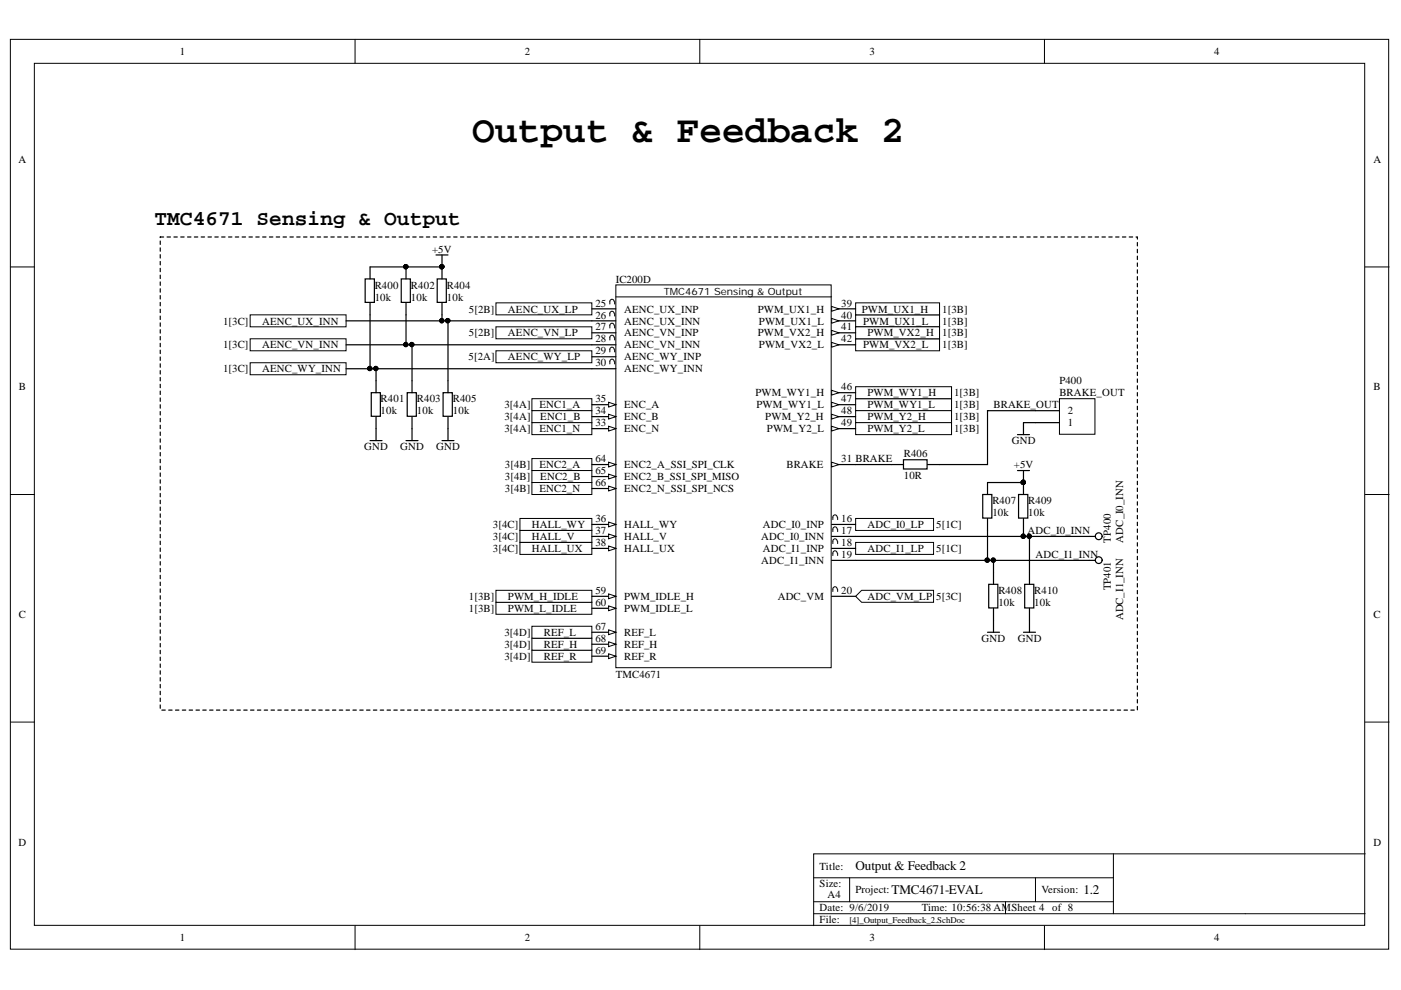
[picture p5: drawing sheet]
<svg xmlns="http://www.w3.org/2000/svg" width="297mm" height="210mm" viewBox="0 0 297 210" stroke-linecap="round" stroke-linejoin="round" font-family="sans-serif">
<defs><g id="words">
<text font-size="8" x="100.1" y="30.1">Output &amp; Feedback 2</text>
<text font-size="4.5" x="32.7" y="47.7">TMC4671 Sensing &amp; Output</text>
<g font-size="2.8">
<text x="181.4" y="184.5">Output &amp; Feedback 2</text>
<text x="189" y="189.6">TMC4671-EVAL</text>
<text x="229.7" y="189.6">1.2</text>
</g>
<g font-size="2.3">
<text x="38.2" y="11.7">1</text>
<text x="111.2" y="11.7">2</text>
<text x="184.3" y="11.7">3</text>
<text x="257.4" y="11.7">4</text>
<text x="3.9" y="34.5">A</text>
<text x="291.2" y="34.5">A</text>
<text x="91.6" y="53.6">+5V</text>
<text x="130.5" y="59.9">IC200D</text>
<text x="79.4" y="63.7">10k</text>
<text x="79.4" y="61.2">R400</text>
<text x="87.1" y="63.7">10k</text>
<text x="87.1" y="61.2">R402</text>
<text x="94.8" y="63.7">10k</text>
<text x="94.8" y="61.2">R404</text>
<text x="126.2" y="65">25</text>
<text x="178.3" y="65">39</text>
<text x="47.3" y="68.8">1[3C]</text>
<text x="55.6" y="68.8">AENC_UX_INN</text>
<text x="99.4" y="71.3">5[2B]</text>
<text x="99.4" y="66.3">5[2B]</text>
<text x="107.7" y="71.3">AENC_VN_LP</text>
<text x="107.7" y="66.3">AENC_UX_LP</text>
<text x="126.2" y="67.5">26</text>
<text x="126.2" y="70.1">27</text>
<text x="132.3" y="66.3">AENC_UX_INP</text>
<text x="132.3" y="68.8">AENC_UX_INN</text>
<text x="132.3" y="71.3">AENC_VN_INP</text>
<text x="160.7" y="66.3">PWM_UX1_H</text>
<text x="160.7" y="71.3">PWM_VX2_H</text>
<text x="160.9" y="68.8">PWM_UX1_L</text>
<text x="178.3" y="67.5">40</text>
<text x="178.3" y="70.1">41</text>
<text x="182.7" y="66.3">PWM_UX1_H</text>
<text x="183" y="68.8">PWM_UX1_L</text>
<text x="183.9" y="71.3">PWM_VX2_H</text>
<text x="199.7" y="68.8">1[3B]</text>
<text x="199.7" y="66.3">1[3B]</text>
<text x="199.7" y="71.3">1[3B]</text>
<text x="47.3" y="73.9">1[3C]</text>
<text x="55.6" y="73.9">AENC_VN_INN</text>
<text x="99.3" y="76.4">5[2A]</text>
<text x="107.7" y="76.4">AENC_WY_LP</text>
<text x="126.2" y="72.6">28</text>
<text x="126.2" y="75.1">29</text>
<text x="126.2" y="77.7">30</text>
<text x="132.3" y="73.9">AENC_VN_INN</text>
<text x="132.3" y="76.4">AENC_WY_INP</text>
<text x="160.9" y="73.9">PWM_VX2_L</text>
<text x="178.3" y="72.6">42</text>
<text x="183" y="73.9">PWM_VX2_L</text>
<text x="199.7" y="73.9">1[3B]</text>
<text x="4" y="82.8">B</text>
<text x="47.3" y="78.9">1[3C]</text>
<text x="55.6" y="78.9">AENC_WY_INN</text>
<text x="132.3" y="78.9">AENC_WY_INN</text>
<text x="178.3" y="82.8">46</text>
<text x="224.6" y="81.5">P400</text>
<text x="291.2" y="82.8">B</text>
<text x="80.7" y="87.8">10k</text>
<text x="80.7" y="85.3">R401</text>
<text x="88.4" y="87.8">10k</text>
<text x="88.4" y="85.3">R403</text>
<text x="96" y="87.8">10k</text>
<text x="96" y="85.3">R405</text>
<text x="106.9" y="86.6">3[4A]</text>
<text x="106.9" y="89.1">3[4A]</text>
<text x="114.4" y="86.6">ENC1_A</text>
<text x="114.5" y="89.1">ENC1_B</text>
<text x="126.2" y="87.8">34</text>
<text x="126.2" y="85.3">35</text>
<text x="132.3" y="89.1">ENC_B</text>
<text x="132.3" y="86.6">ENC_A</text>
<text x="160.1" y="84">PWM_WY1_H</text>
<text x="160.4" y="86.6">PWM_WY1_L</text>
<text x="162.3" y="89.1">PWM_Y2_H</text>
<text x="178.3" y="85.3">47</text>
<text x="178.3" y="87.8">48</text>
<text x="183.9" y="86.6">PWM_WY1_L</text>
<text x="183.9" y="89.1">PWM_Y2_H</text>
<text x="183.9" y="84">PWM_WY1_H</text>
<text x="202.3" y="86.6">1[3B]</text>
<text x="202.3" y="89.1">1[3B]</text>
<text x="202.3" y="84">1[3B]</text>
<text x="210.7" y="86.6">BRAKE_OUT</text>
<text x="224.6" y="84">BRAKE_OUT</text>
<text x="226.4" y="87.8">2</text>
<text x="77.2" y="95.4">GND</text>
<text x="84.9" y="95.4">GND</text>
<text x="92.5" y="95.4">GND</text>
<text x="106.9" y="91.6">3[4A]</text>
<text x="114.4" y="91.6">ENC1_N</text>
<text x="126.2" y="90.4">33</text>
<text x="132.3" y="91.6">ENC_N</text>
<text x="162.6" y="91.6">PWM_Y2_L</text>
<text x="178.3" y="90.4">49</text>
<text x="183.9" y="91.6">PWM_Y2_L</text>
<text x="202.3" y="91.6">1[3B]</text>
<text x="214.5" y="94.2">GND</text>
<text x="226.4" y="90.4">1</text>
<text x="107" y="99.2">3[4B]</text>
<text x="107" y="101.8">3[4B]</text>
<text x="114.4" y="99.2">ENC2_A</text>
<text x="114.5" y="101.8">ENC2_B</text>
<text x="126.2" y="98">64</text>
<text x="126.2" y="100.5">65</text>
<text x="132.3" y="99.2">ENC2_A_SSI_SPI_CLK</text>
<text x="132.3" y="101.8">ENC2_B_SSI_SPI_MISO</text>
<text x="166.7" y="99.2">BRAKE</text>
<text x="178.3" y="98">31 BRAKE</text>
<text x="191.6" y="101.5">10R</text>
<text x="191.6" y="97">R406</text>
<text x="215" y="99.2">+5V</text>
<text x="107" y="104.4">3[4B]</text>
<text x="114.4" y="104.4">ENC2_N</text>
<text x="126.2" y="103">66</text>
<text x="132.3" y="104.4">ENC2_N_SSI_SPI_NCS</text>
<text x="210.4" y="106.9">R407</text>
<text x="218" y="106.9">R409</text>
<text x="104.5" y="112">3[4C]</text>
<text x="112.8" y="112">HALL_WY</text>
<text x="126.2" y="110.7">36</text>
<text x="126.2" y="113.3">37</text>
<text x="132.3" y="112">HALL_WY</text>
<text x="161.8" y="112">ADC_I0_INP</text>
<text x="178.3" y="110.7">16</text>
<text x="178.3" y="113.3">17</text>
<text x="183.9" y="112">ADC_I0_LP</text>
<text x="198.5" y="112">5[1C]</text>
<text x="210.4" y="109.5">10k</text>
<text x="217.8" y="113.3">ADC_I0_INN</text>
<text x="218" y="109.5">10k</text>
<text x="104.5" y="114.5">3[4C]</text>
<text x="104.5" y="117.1">3[4C]</text>
<text x="112.8" y="114.5">HALL_V</text>
<text x="112.8" y="117.1">HALL_UX</text>
<text x="126.2" y="115.8">38</text>
<text x="132.3" y="114.5">HALL_V</text>
<text x="132.3" y="117.1">HALL_UX</text>
<text x="161.4" y="114.5">ADC_I0_INN</text>
<text x="161.4" y="119.6">ADC_I1_INN</text>
<text x="161.8" y="117.1">ADC_I1_INP</text>
<text x="178.3" y="115.8">18</text>
<text x="178.3" y="118.3">19</text>
<text x="183.9" y="117.1">ADC_I1_LP</text>
<text x="198.5" y="117.1">5[1C]</text>
<text x="219.5" y="118.3">ADC_I1_INN</text>
<text x="235.5" y="115" transform="rotate(-90 235.5 115)">TP400</text>
<text x="238.1" y="115" transform="rotate(-90 238.1 115)">ADC_I0_INN</text>
<text x="126.2" y="125.9">59</text>
<text x="178.3" y="125.9">20</text>
<text x="211.7" y="125.9">R408</text>
<text x="219.3" y="125.9">R410</text>
<text x="235.5" y="125.2" transform="rotate(-90 235.5 125.2)">TP401</text>
<text x="4" y="131">C</text>
<text x="99.4" y="129.8">1[3B]</text>
<text x="99.4" y="127.2">1[3B]</text>
<text x="107.7" y="129.8">PWM_L_IDLE</text>
<text x="107.7" y="127.2">PWM_H_IDLE</text>
<text x="126.2" y="128.5">60</text>
<text x="132.3" y="127.2">PWM_IDLE_H</text>
<text x="132.3" y="129.8">PWM_IDLE_L</text>
<text x="164.9" y="127.2">ADC_VM</text>
<text x="183.9" y="127.2">ADC_VM_LP</text>
<text x="198.5" y="127.2">5[3C]</text>
<text x="211.7" y="128.5">10k</text>
<text x="219.3" y="128.5">10k</text>
<text x="238.1" y="131.5" transform="rotate(-90 238.1 131.5)">ADC_I1_INN</text>
<text x="291.2" y="131">C</text>
<text x="106.9" y="137.4">3[4D]</text>
<text x="106.9" y="134.8">3[4D]</text>
<text x="115.3" y="137.4">REF_H</text>
<text x="115.3" y="134.8">REF_L</text>
<text x="126.2" y="133.6">67</text>
<text x="126.2" y="136.1">68</text>
<text x="132.3" y="134.8">REF_L</text>
<text x="132.3" y="137.4">REF_H</text>
<text x="208.1" y="136.1">GND</text>
<text x="215.8" y="136.1">GND</text>
<text x="106.9" y="139.9">3[4D]</text>
<text x="115.3" y="139.9">REF_R</text>
<text x="126.2" y="138.6">69</text>
<text x="130.5" y="143.7">TMC4671</text>
<text x="132.3" y="139.9">REF_R</text>
<text x="3.9" y="179.3">D</text>
<text x="291.2" y="179.3">D</text>
<text x="173.8" y="184.4">Title:</text>
<text x="173.8" y="188.2">Size:</text>
<text x="175.5" y="190.4">A4</text>
<text x="181.4" y="189.4">Project:</text>
<text x="220.8" y="189.4">Version:</text>
<text x="173.8" y="193.2">Date: 9/6/2019</text>
<text x="173.8" y="195.8">File:</text>
<text x="195.4" y="193.2">Time: 10:56:38 AMSheet 4</text>
<text x="223.1" y="193.2">of 8</text>
<text x="38.2" y="199.6">1</text>
<text x="111.2" y="199.6">2</text>
<text x="184.3" y="199.6">3</text>
<text x="257.4" y="199.6">4</text>
</g>
<text font-size="2.1" x="140.8" y="62.5">TMC4671 Sensing &amp; Output</text>
<text font-size="1.9" x="180.1" y="195.6">[4]_Output_Feedback_2.SchDoc</text>
</g></defs>
<g fill="#fff" stroke="#000" stroke-width=".21">
<path d="M2.2 8.3h292.2v192.9h-292.2z"/>
<path d="M7.3 13.4h282v182.8h-282z"/>
</g>
<g fill="none" stroke="#000" stroke-width=".21">
<path d="M75.3 8.3v5.1M148.4 8.3v5.1M221.4 8.3v5.1M2.2 56.6h5.1M289.4 56.6h5.1M2.2 104.8h5.1M289.4 104.8h5.1M2.2 153.1h5.1M289.4 153.1h5.1M75.3 196.3v5M148.4 196.3v5M172.5 186.1h63.6"/>
<path d="M172.5 193.7h116.9M172.5 191.2h63.6M180.1 186.1v5.1M213.2 191.2v2.5M219.5 186.1v5.1M221.4 196.3v5M236.1 181v12.7M289.4 181h-116.9v15.3"/>
</g>
<g fill="#fff" stroke="#000" stroke-width=".21">
<path d="M181.4 66.8h17.8v2.5h-17.8z" fill-rule="evenodd"/>
<path d="M181.4 71.8h17.8v2.6h-17.8z" fill-rule="evenodd"/>
<path d="M181.4 84.5h20.3v2.6h-20.3z" fill-rule="evenodd"/>
<path d="M181.4 87.1h20.3v2.5h-20.3z" fill-rule="evenodd"/>
<path d="M181.4 64.2h17.8v2.6h-17.8z" fill-rule="evenodd"/>
<path d="M181.4 69.3h17.8v2.5h-17.8z" fill-rule="evenodd"/>
<path d="M181.4 82h20.3v2.5h-20.3z" fill-rule="evenodd"/>
<path d="M105.2 127.7h20.3v2.5h-20.3z" fill-rule="evenodd"/>
<path d="M105.2 125.2h20.3v2.5h-20.3z" fill-rule="evenodd"/>
<path d="M112.8 84.5h12.7v2.6h-12.7z" fill-rule="evenodd"/>
<path d="M112.8 87.1h12.7v2.5h-12.7z" fill-rule="evenodd"/>
<path d="M112.8 89.6h12.7v2.5h-12.7z" fill-rule="evenodd"/>
<path d="M112.8 97.2h12.7v2.6h-12.7z" fill-rule="evenodd"/>
<path d="M112.8 99.8h12.7v2.5h-12.7z" fill-rule="evenodd"/>
<path d="M112.8 102.3h12.7v2.5h-12.7z" fill-rule="evenodd"/>
<path d="M110.2 109.9h15.3v2.6h-15.3z" fill-rule="evenodd"/>
<path d="M110.2 112.5h15.3v2.5h-15.3z" fill-rule="evenodd"/>
<path d="M110.2 115h15.3v2.5h-15.3z" fill-rule="evenodd"/>
</g>
<path d="M224.6 84.5h7.5v7.6h-7.5z" fill="#fff" stroke="#000" stroke-width=".21"/>
<path d="M189 98.5h2.6M191.6 97.5h5v1.9h-5zM196.7 98.5h2.5M215.7 92.1h2.6M217 89.6v2.5M219.5 89.6h5.1M219.5 87.1h5.1" fill="none" stroke="#000" stroke-width=".25"/>
<path d="M181.4 89.6h20.3v2.5h-20.3z" fill-rule="evenodd" fill="#fff" stroke="#000" stroke-width=".21"/>
<g fill="none" stroke="#000" stroke-width=".25">
<path d="M78.5 93.4h2.5M79.7 90.9v2.5M86.1 93.4h2.5M87.4 90.9v2.5M93.7 93.4h2.6M95 90.9v2.5M231 118.8h1.2M231 113.7h1.2"/>
<circle cx="232.9" cy="113.7" r=".72"/>
<circle cx="233" cy="118.8" r=".72"/>
</g>
<g fill="#fff" stroke="#000" stroke-width=".21">
<path d="M112.8 137.9h12.7v2.5h-12.7z" fill-rule="evenodd"/>
<path d="M112.8 135.3h12.7v2.6h-12.7z" fill-rule="evenodd"/>
<path d="M112.8 132.8h12.7v2.5h-12.7z" fill-rule="evenodd"/>
</g>
<path d="M34 50.2h207.1v100.4h-207.1v-100.4" fill="none" stroke="#000" stroke-width=".25" stroke-dasharray=".7 .7"/>
<g fill="#fff" stroke="#000" stroke-width=".21">
<path d="M181.4 126.4l1.3-1.2h15.2v2.5h-15.2z" fill-rule="evenodd"/>
<path d="M105.2 74.4h20.3v2.5h-20.3z" fill-rule="evenodd"/>
<path d="M105.2 69.3h20.3v2.5h-20.3z" fill-rule="evenodd"/>
<path d="M105.2 64.2h20.3v2.6h-20.3z" fill-rule="evenodd"/>
</g>
<g fill="none" stroke="#000" stroke-width=".25">
<path d="M77.4 59.1h2v5h-2zM78.5 56.6v2.5M85.1 59.1h1.9v5h-1.9zM86.1 56.6v2.5M92.4 54.1h2.6M92.7 59.1h1.9v5h-1.9zM93.7 54.1v5M78.5 64.2v2.6M86.1 64.2v2.6M93.7 64.2v2.6M78.7 83.3h1.9v5h-1.9zM79.7 80.7v2.6"/>
<path d="M79.7 88.3v2.6M86.3 83.3h2v5h-2zM87.4 80.7v2.6M87.4 88.3v2.6M93.9 83.3h2v5h-2zM95 80.7v2.6M95 88.3v2.6M215.7 99.8h2.6M217 99.8v5M208.4 104.8h1.9v5.1h-1.9zM209.4 102.3v2.5M209.4 109.9v2.6"/>
<path d="M216 104.8h1.9v5.1h-1.9zM217 109.9v2.6M209.4 134.1h2.5M209.6 123.9h2v5h-2zM210.6 121.4v2.5M210.6 129v5.1M217 134.1h2.5M217.3 123.9h1.9v5h-1.9zM218.3 121.4v2.5M218.3 129v5.1"/>
</g>
<g fill="#000" stroke="#000" stroke-width=".21">
<circle cx="86" cy="56.5" r=".46"/>
<circle cx="93.7" cy="56.5" r=".46"/>
<circle cx="216.9" cy="102.3" r=".46"/>
</g>
<g fill="#fff" stroke="#000" stroke-width=".21">
<path d="M53 66.8h20.4v2.5h-20.4z" fill-rule="evenodd"/>
<path d="M53 71.8h20.4v2.6h-20.4z" fill-rule="evenodd"/>
<path d="M53 76.9h20.4v2.6h-20.4z" fill-rule="evenodd"/>
</g>
<g fill="none" stroke="#000" stroke-width=".25">
<path d="M78.5 56.6h15.2M73.4 68h21.6v12.7M73.4 73.1h14v7.6M73.4 78.2h52.1M78.5 66.8v11.4M79.7 78.2v2.5M86.1 66.8v6.3M87.4 73.1h38.1M93.7 66.8v1.2M95 68h30.5M181.4 98.5h7.6M217 89.6h2.5"/>
<path d="M219.5 87.1h-10.1v11.4h-10.2M181.4 118.8h49.6M181.4 113.7h49.6M209.4 112.5v6.3M209.4 102.3h7.6M210.6 118.8v2.6M217 112.5v1.2M218.3 113.7v7.7"/>
</g>
<g fill="#000" stroke="#000" stroke-width=".21">
<circle cx="86" cy="56.5" r=".46"/>
<circle cx="93.7" cy="56.5" r=".46"/>
<circle cx="78.4" cy="78.1" r=".46"/>
<circle cx="79.7" cy="78.1" r=".46"/>
<circle cx="86" cy="73.1" r=".46"/>
<circle cx="87.3" cy="73.1" r=".46"/>
<circle cx="93.7" cy="68" r=".46"/>
<circle cx="94.9" cy="68" r=".47"/>
<circle cx="209.3" cy="118.8" r=".46"/>
<circle cx="210.6" cy="118.8" r=".46"/>
<circle cx="216.9" cy="113.7" r=".46"/>
<circle cx="216.9" cy="102.3" r=".46"/>
<circle cx="218.2" cy="113.7" r=".46"/>
</g>
<g fill="#fff" stroke="#000" stroke-width=".21">
<path d="M181.4 115h16.5v2.5h-16.5z" fill-rule="evenodd"/>
<path d="M181.4 109.9h16.5v2.6h-16.5z" fill-rule="evenodd"/>
</g>
<path d="M130.6 60.4h45.6v81.2h-45.6z" fill="#fff" stroke="#000" stroke-width=".21"/>
<path d="M125.5 65.5h5.1M125.5 68h5.1M125.5 70.6h5.1M125.5 73.1h5.1M125.5 75.6h5.1M125.5 78.2h5.1M176.3 98.5h5.1M176.3 111.2h5.1M176.3 113.7h5.1M176.3 116.3h5.1M176.3 118.8h5.1M176.3 126.4h5.1" fill="none" stroke="#000" stroke-width=".25"/>
<g fill="none" stroke="#000" stroke-width=".21">
<path d="M130.2 64a.46 .46 0 0 0-.4-.5 .46 .46 0 0 0-.5 .5v.5M130.2 66.5a.46 .46 0 0 0-.4-.5 .46 .46 0 0 0-.5 .5v.5M130.2 71.6a.46 .46 0 0 0-.4-.5 .46 .46 0 0 0-.5 .5v.5M130.2 74.1a.46 .46 0 0 0-.4-.5 .46 .46 0 0 0-.5 .5v.5M130.2 69a.46 .46 0 0 0-.4-.5 .46 .46 0 0 0-.5 .5v.5M130.2 76.7a.46 .46 0 0 0-.4-.5 .46 .46 0 0 0-.5 .5v.5M130.3 64v.5M130.3 66.5v.5M130.3 69v.5M130.3 71.6v.5M130.3 74.1v.5M130.3 76.7v.5"/>
<path d="M177.5 112.2a.46 .46 0 0 0-.5-.5 .46 .46 0 0 0-.4 .5v.5M177.5 114.7a.46 .46 0 0 0-.5-.5 .46 .46 0 0 0-.4 .6v.5M177.5 109.7a.46 .46 0 0 0-.5-.5 .46 .46 0 0 0-.4 .5v.5M177.5 117.3a.46 .46 0 0 0-.5-.5 .46 .46 0 0 0-.4 .5v.5M177.6 109.7v.5M177.6 112.2v.5M177.6 114.8v.5M177.6 117.3v.5M177.5 124.9a.46 .46 0 0 0-.5-.5 .46 .46 0 0 0-.4 .5v.5M177.6 124.9v.5"/>
</g>
<path d="M176.3 98l1.6 .5-1.6 .5z" fill="#fff"/>
<path d="M176.3 98l1.6 .5-1.6 .5z" fill="none" stroke="#000" stroke-width=".21"/>
<path d="M125.5 90.9h5.1" fill="none" stroke="#000" stroke-width=".25"/>
<path d="M129 90.4l1.6 .5-1.6 .5z" fill="#fff"/>
<path d="M129 90.4l1.6 .5-1.6 .5z" fill="none" stroke="#000" stroke-width=".21"/>
<path d="M125.5 88.3h5.1" fill="none" stroke="#000" stroke-width=".25"/>
<path d="M129 87.8l1.6 .5-1.6 .5z" fill="#fff"/>
<path d="M129 87.8l1.6 .5-1.6 .5z" fill="none" stroke="#000" stroke-width=".21"/>
<path d="M125.5 85.8h5.1" fill="none" stroke="#000" stroke-width=".25"/>
<path d="M129 85.3l1.6 .5-1.6 .5z" fill="#fff"/>
<path d="M129 85.3l1.6 .5-1.6 .5z" fill="none" stroke="#000" stroke-width=".21"/>
<path d="M125.5 111.2h5.1" fill="none" stroke="#000" stroke-width=".25"/>
<path d="M129 110.7l1.6 .5-1.6 .5z" fill="#fff"/>
<path d="M129 110.7l1.6 .5-1.6 .5z" fill="none" stroke="#000" stroke-width=".21"/>
<path d="M125.5 113.7h5.1" fill="none" stroke="#000" stroke-width=".25"/>
<path d="M129 113.2l1.6 .5-1.6 .5z" fill="#fff"/>
<path d="M129 113.2l1.6 .5-1.6 .5z" fill="none" stroke="#000" stroke-width=".21"/>
<path d="M125.5 116.3h5.1" fill="none" stroke="#000" stroke-width=".25"/>
<path d="M129 115.8l1.6 .5-1.6 .5z" fill="#fff"/>
<path d="M129 115.8l1.6 .5-1.6 .5z" fill="none" stroke="#000" stroke-width=".21"/>
<path d="M176.3 65.5h5.1" fill="none" stroke="#000" stroke-width=".25"/>
<path d="M176.3 65l1.6 .5-1.6 .5z" fill="#fff"/>
<path d="M176.3 65l1.6 .5-1.6 .5z" fill="none" stroke="#000" stroke-width=".21"/>
<path d="M176.3 68h5.1" fill="none" stroke="#000" stroke-width=".25"/>
<path d="M176.3 67.5l1.6 .5-1.6 .5z" fill="#fff"/>
<path d="M176.3 67.5l1.6 .5-1.6 .5z" fill="none" stroke="#000" stroke-width=".21"/>
<path d="M176.3 70.6h5.1" fill="none" stroke="#000" stroke-width=".25"/>
<path d="M176.3 70.1l1.6 .5-1.6 .5z" fill="#fff"/>
<path d="M176.3 70.1l1.6 .5-1.6 .5z" fill="none" stroke="#000" stroke-width=".21"/>
<path d="M176.3 73.1h5.1" fill="none" stroke="#000" stroke-width=".25"/>
<path d="M176.3 72.6l1.6 .5-1.6 .5z" fill="#fff"/>
<path d="M176.3 72.6l1.6 .5-1.6 .5z" fill="none" stroke="#000" stroke-width=".21"/>
<path d="M176.3 83.3h5.1" fill="none" stroke="#000" stroke-width=".25"/>
<path d="M176.3 82.8l1.6 .5-1.6 .5z" fill="#fff"/>
<path d="M176.3 82.8l1.6 .5-1.6 .5z" fill="none" stroke="#000" stroke-width=".21"/>
<path d="M176.3 85.8h5.1" fill="none" stroke="#000" stroke-width=".25"/>
<path d="M176.3 85.3l1.6 .5-1.6 .5z" fill="#fff"/>
<path d="M176.3 85.3l1.6 .5-1.6 .5z" fill="none" stroke="#000" stroke-width=".21"/>
<path d="M176.3 90.9h5.1" fill="none" stroke="#000" stroke-width=".25"/>
<path d="M176.3 90.4l1.6 .5-1.6 .5z" fill="#fff"/>
<path d="M176.3 90.4l1.6 .5-1.6 .5z" fill="none" stroke="#000" stroke-width=".21"/>
<path d="M176.3 88.3h5.1" fill="none" stroke="#000" stroke-width=".25"/>
<path d="M176.3 87.8l1.6 .5-1.6 .5z" fill="#fff"/>
<path d="M176.3 87.8l1.6 .5-1.6 .5z" fill="none" stroke="#000" stroke-width=".21"/>
<path d="M125.5 126.4h5.1" fill="none" stroke="#000" stroke-width=".25"/>
<path d="M129 125.9l1.6 .5-1.6 .5z" fill="#fff"/>
<path d="M129 125.9l1.6 .5-1.6 .5z" fill="none" stroke="#000" stroke-width=".21"/>
<path d="M125.5 129h5.1" fill="none" stroke="#000" stroke-width=".25"/>
<path d="M129 128.5l1.6 .5-1.6 .5z" fill="#fff"/>
<path d="M129 128.5l1.6 .5-1.6 .5z" fill="none" stroke="#000" stroke-width=".21"/>
<path d="M125.5 98.5h5.1" fill="none" stroke="#000" stroke-width=".25"/>
<path d="M129 98l1.6 .5-1.6 .5z" fill="#fff"/>
<path d="M129 98l1.6 .5-1.6 .5z" fill="none" stroke="#000" stroke-width=".21"/>
<path d="M125.5 101h5.1" fill="none" stroke="#000" stroke-width=".25"/>
<path d="M129 100.5l1.6 .5-1.6 .5z" fill="#fff"/>
<path d="M129 100.5l1.6 .5-1.6 .5z" fill="none" stroke="#000" stroke-width=".21"/>
<path d="M125.5 103.6h5.1" fill="none" stroke="#000" stroke-width=".25"/>
<path d="M129 103.1l1.6 .5-1.6 .5z" fill="#fff"/>
<path d="M129 103.1l1.6 .5-1.6 .5z" fill="none" stroke="#000" stroke-width=".21"/>
<path d="M125.5 134.1h5.1" fill="none" stroke="#000" stroke-width=".25"/>
<path d="M129 133.5l1.6 .6-1.6 .5z" fill="#fff"/>
<path d="M129 133.5l1.6 .6-1.6 .5z" fill="none" stroke="#000" stroke-width=".21"/>
<path d="M125.5 136.6h5.1" fill="none" stroke="#000" stroke-width=".25"/>
<path d="M129 136.1l1.6 .5-1.6 .5z" fill="#fff"/>
<path d="M129 136.1l1.6 .5-1.6 .5z" fill="none" stroke="#000" stroke-width=".21"/>
<path d="M125.5 139.1h5.1" fill="none" stroke="#000" stroke-width=".25"/>
<path d="M129 138.6l1.6 .5-1.6 .5z" fill="#fff"/>
<path d="M130.6 62.9h45.7M129 138.6l1.6 .5-1.6 .5z" fill="none" stroke="#000" stroke-width=".21"/>
<use href="#words"/>
</svg>
